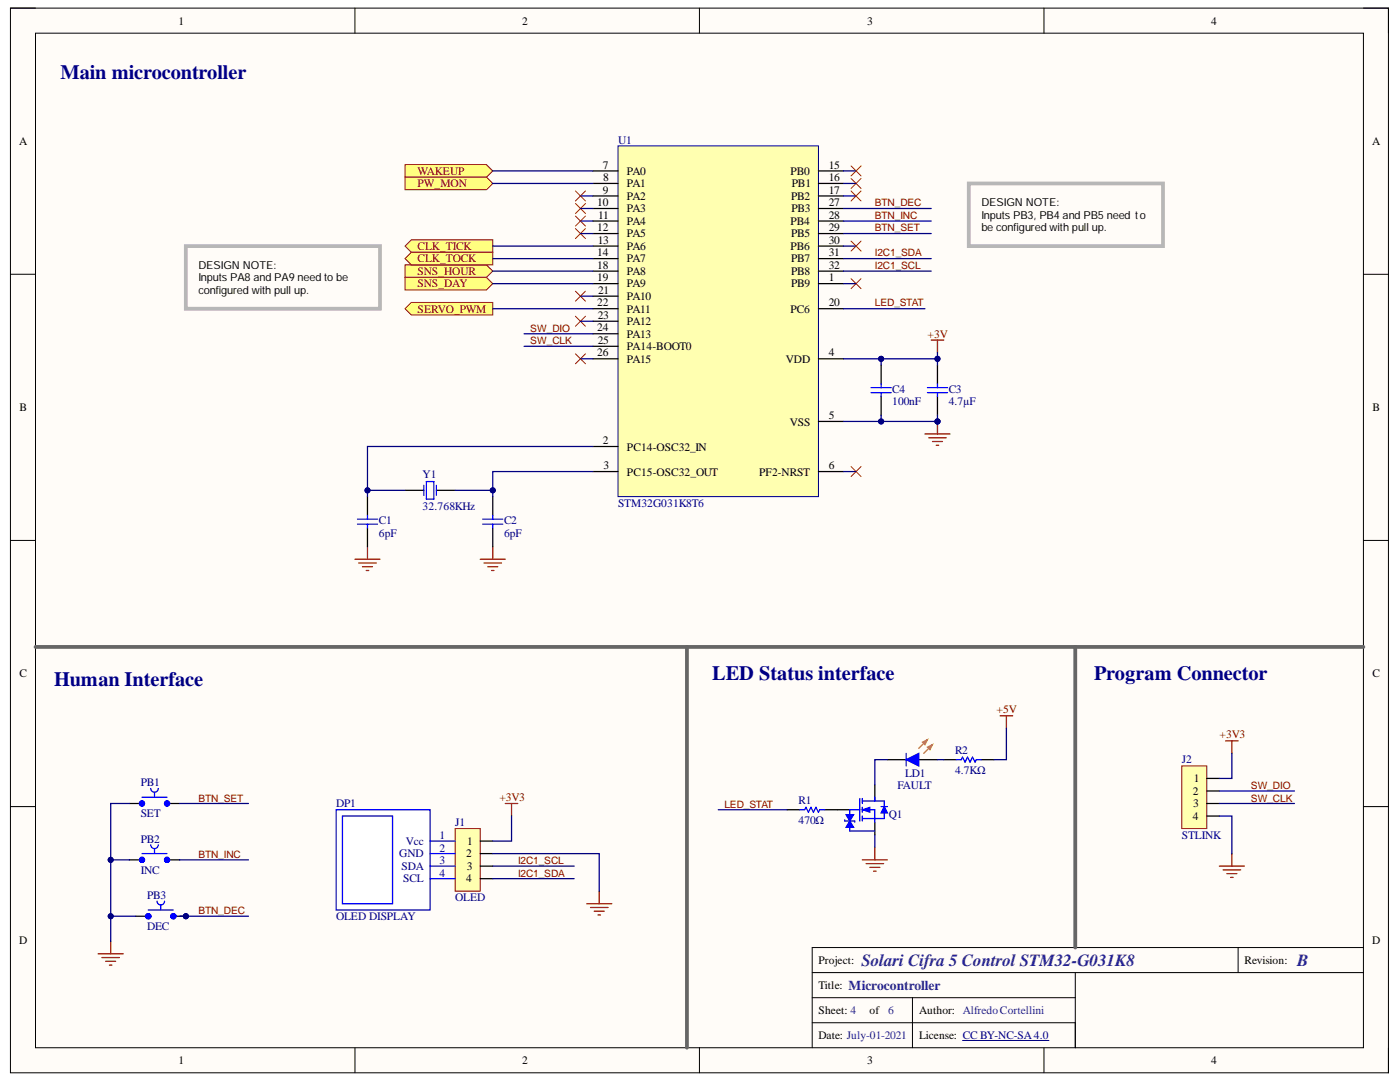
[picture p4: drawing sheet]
<svg xmlns="http://www.w3.org/2000/svg" width="279mm" height="216mm" viewBox="0 0 279 216" stroke-linecap="round" stroke-linejoin="round" font-family="sans-serif">
<defs><g id="words">
<g font-size="4.1" fill="#000080">
<text x="12.1" y="15.7">Main microcontroller</text>
<text x="10.8" y="136.9">Human Interface</text>
<text x="142.1" y="135.7">LED Status interface</text>
<text x="218.3" y="135.7">Program Connector</text>
</g>
<g font-size="3.4" fill="#351c75">
<text x="171.9" y="192.8">Solari Cifra 5 Control STM32-G031K8</text>
<text x="258.9" y="192.8">B</text>
</g>
<text font-size="2.7" fill="#351c75" x="169.4" y="197.5">Microcontroller</text>
<g font-size="2.3">
<text x="35.6" y="4.9">1</text>
<text x="104.2" y="4.9">2</text>
<text x="173.1" y="4.9">3</text>
<text x="241.7" y="4.9">4</text>
<text x="3.8" y="28.9">A</text>
<text x="273.8" y="28.9">A</text>
<text x="120.3" y="33.7">7</text>
<text x="125.1" y="34.8">PA0</text>
<text x="157.8" y="34.8">PB0</text>
<text x="165.4" y="33.7">15</text>
<text x="119.2" y="41.1">10</text>
<text x="120.3" y="38.7">9</text>
<text x="120.4" y="36.1">8</text>
<text x="125.1" y="37.4">PA1</text>
<text x="125.1" y="39.9">PA2</text>
<text x="157.9" y="39.9">PB2</text>
<text x="158" y="37.4">PB1</text>
<text x="165.4" y="41.1">27</text>
<text x="165.4" y="36.1">16</text>
<text x="165.4" y="38.7">17</text>
<text x="119.2" y="46.1">12</text>
<text x="119.4" y="43.6">11</text>
<text x="125.1" y="42.4">PA3</text>
<text x="125.1" y="44.9">PA4</text>
<text x="125.1" y="47.4">PA5</text>
<text x="157.8" y="44.9">PB4</text>
<text x="157.9" y="47.4">PB5</text>
<text x="157.9" y="42.4">PB3</text>
<text x="165.4" y="43.6">28</text>
<text x="165.4" y="46.1">29</text>
<text x="119.2" y="51.2">14</text>
<text x="119.2" y="53.6">18</text>
<text x="119.3" y="48.6">13</text>
<text x="125.1" y="49.9">PA6</text>
<text x="125.1" y="52.4">PA7</text>
<text x="157.8" y="49.9">PB6</text>
<text x="157.9" y="52.4">PB7</text>
<text x="165.4" y="48.6">30</text>
<text x="165.4" y="51.2">31</text>
<text x="165.4" y="53.6">32</text>
<text x="119.2" y="56.2">19</text>
<text x="119.4" y="58.6">21</text>
<text x="125.1" y="59.9">PA10</text>
<text x="125.1" y="54.9">PA8</text>
<text x="125.1" y="57.3">PA9</text>
<text x="157.9" y="54.9">PB8</text>
<text x="157.9" y="57.3">PB9</text>
<text x="165.4" y="56.2">1</text>
<text x="119.2" y="61.2">22</text>
<text x="119.3" y="63.6">23</text>
<text x="125.1" y="62.4">PA11</text>
<text x="125.1" y="64.9">PA12</text>
<text x="157.8" y="62.4">PC6</text>
<text x="165.4" y="61.2">20</text>
<text x="119.2" y="66.1">24</text>
<text x="119.2" y="71.1">26</text>
<text x="119.3" y="68.6">25</text>
<text x="125.1" y="67.4">PA13</text>
<text x="125.1" y="69.9">PA14-BOOT0</text>
<text x="165.4" y="71.1">4</text>
<text x="125.1" y="72.4">PA15</text>
<text x="156.8" y="72.4">VDD</text>
<text x="3.9" y="82">B</text>
<text x="165.4" y="83.6">5</text>
<text x="273.9" y="82">B</text>
<text x="120.3" y="88.6">2</text>
<text x="125.1" y="89.9">PC14-OSC32_IN</text>
<text x="157.6" y="84.9">VSS</text>
<text x="120.5" y="93.6">3</text>
<text x="125.1" y="94.9">PC15-OSC32_OUT</text>
<text x="151.5" y="94.9">PF2-NRST</text>
<text x="165.4" y="93.6">6</text>
<text x="3.9" y="135.2">C</text>
<text x="273.9" y="135.2">C</text>
<text x="238.1" y="158.6">2</text>
<text x="238.1" y="161.1">3</text>
<text x="238.2" y="156.1">1</text>
<text x="238.1" y="163.6">4</text>
<text x="93.1" y="171.1">2</text>
<text x="93.1" y="173.6">3</text>
<text x="93.2" y="168.6">1</text>
<text x="93.1" y="176.1">4</text>
<text x="3.8" y="188.3">D</text>
<text x="273.8" y="188.3">D</text>
<text x="163.4" y="197.3">Title:</text>
<text x="163.4" y="192.3">Project:</text>
<text x="248.4" y="192.3">Revision:</text>
<text x="163.4" y="202.3">Sheet: 4</text>
<text x="173.5" y="202.3">of</text>
<text x="183.4" y="202.3">Author: AlfredoCortellini</text>
<text x="163.4" y="207.4">Date: July-01-2021</text>
<text x="183.4" y="207.4">License: CC BY-NC-SA 4.0</text>
<text x="35.6" y="212.4">1</text>
<text x="104.2" y="212.4">2</text>
<text x="173.1" y="212.4">3</text>
<text x="241.7" y="212.4">4</text>
</g>
<g font-size="2.3" fill="#000080">
<text x="123.3" y="28.7">U1</text>
<text x="178.1" y="78.4">C4</text>
<text x="178.1" y="80.9">100nF</text>
<text x="189.3" y="78.4">C3</text>
<text x="189.3" y="80.9">4.7µF</text>
<text x="84.3" y="95.4">Y1</text>
<text x="84.3" y="101.8">32.768KHz</text>
<text x="123.3" y="101.2">STM32G031K8T6</text>
<text x="75.6" y="104.6">C1</text>
<text x="75.6" y="107.2">6pF</text>
<text x="100.6" y="104.6">C2</text>
<text x="100.6" y="107.2">6pF</text>
<text x="180.6" y="155.1">LD1</text>
<text x="190.6" y="150.4">R2</text>
<text x="190.6" y="154.4">4.7KΩ</text>
<text x="235.9" y="152.3">J2</text>
<text x="28.1" y="156.9">PB1</text>
<text x="67.1" y="161.1">DP1</text>
<text x="159.4" y="160.4">R1</text>
<text x="179.1" y="157.4">FAULT</text>
<text x="28.1" y="163.1">SET</text>
<text x="87.7" y="167.5">1</text>
<text x="90.9" y="164.8">J1</text>
<text x="159.4" y="164.3">470Ω</text>
<text x="177.4" y="163.3">Q1</text>
<text x="235.9" y="167.4">STLINK</text>
<text x="28.1" y="168.1">PB2</text>
<text x="79.7" y="171.1">GND</text>
<text x="80.1" y="173.6">SDA</text>
<text x="81" y="168.6">Vcc</text>
<text x="87.7" y="170">2</text>
<text x="87.7" y="172.5">3</text>
<text x="28.1" y="174.3">INC</text>
<text x="29.4" y="179.4">PB3</text>
<text x="80.5" y="176.1">SCL</text>
<text x="87.7" y="175">4</text>
<text x="90.9" y="179.8">OLED</text>
<text x="29.4" y="185.6">DEC</text>
<text x="67.1" y="183.6">OLED DISPLAY</text>
</g>
<g font-size="2.3" fill="#800000">
<text x="83.3" y="34.8">WAKEUP</text>
<text x="83.3" y="37.4">PW_MON</text>
<text x="83.3" y="49.9">CLK_TICK</text>
<text x="83.3" y="52.4">CLK_TOCK</text>
<text x="83.3" y="54.9">SNS_HOUR</text>
<text x="83.3" y="57.3">SNS_DAY</text>
<text x="83.3" y="62.4">SERVO_PWM</text>
<text x="185.1" y="67.4">+3V</text>
<text x="198.9" y="142.3">+5V</text>
<text x="243.4" y="147.3">+3V3</text>
<text x="99.7" y="159.9">+3V3</text>
</g>
<text font-size="2.3" fill="#351c75" x="177.2" y="202.3">6</text>
<g font-size="2.2">
<text x="195.8" y="41.2">DESIGN NOTE:</text>
<text x="195.8" y="43.6">Inputs PB3, PB4and PB5need to</text>
<text x="195.8" y="46.2">be configured with pull up.</text>
<text x="39.6" y="53.6">DESIGN NOTE:</text>
<text x="39.6" y="56.2">Inputs PA8and PA9need to be</text>
<text x="39.6" y="58.7">configured with pull up.</text>
</g>
<g font-size="2" fill="#800000">
<text x="174.6" y="41.2">BTN_DEC</text>
<text x="174.6" y="43.7">BTN_INC</text>
<text x="174.6" y="46.2">BTN_SET</text>
<text x="174.6" y="51.2">I2C1_SDA</text>
<text x="174.6" y="53.7">I2C1_SCL</text>
<text x="174.6" y="61.2">LED_STAT</text>
<text x="105.8" y="66.2">SW_DIO</text>
<text x="105.8" y="68.7">SW_CLK</text>
<text x="39.6" y="159.9">BTN_SET</text>
<text x="144.6" y="161.2">LED_STAT</text>
<text x="249.7" y="157.4">SW_DIO</text>
<text x="249.7" y="159.9">SW_CLK</text>
<text x="39.6" y="171.2">BTN_INC</text>
<text x="103.4" y="172.5">I2C1_SCL</text>
<text x="103.4" y="174.9">I2C1_SDA</text>
<text x="39.6" y="182.4">BTN_DEC</text>
</g>
</g></defs>
<path d="M2.1 1.6h275v212.5h-275z" fill-rule="evenodd" fill="#fffcf8"/>
<path d="M2.1 1.6h275v212.5h-275z" fill="none" stroke="#000" stroke-width=".2"/>
<path d="M7.1 6.6h265v202.5h-265z" fill-rule="evenodd" fill="#fffcf8"/>
<g fill="none" stroke="#000" stroke-width=".2">
<path d="M2.1 1.6h5M7.1 6.6h265v202.5h-265zM70.8 1.6v5M139.6 1.6v5M208.3 1.6v5M272.1 1.6h5v5M2.1 54.7h5M272.1 54.7h5M2.1 107.8h5M272.1 107.8h5M2.1 161h5M272.1 161h5"/>
<path d="M162.1 194.1h110M162.1 199.1h52.5M182.1 199.1v10M214.6 194.1v15M247.1 189.1v5M272.1 189.1h-110v20M70.8 209.1v5M139.6 209.1v5M162.1 204.1h52.5M208.3 209.1v5M277.1 209.1v5"/>
</g>
<path d="M192.1 207.6h17.2" fill="none" stroke="#000080" stroke-width=".2"/>
<path d="M80.8 52.9h16.3l1.2 1.2-1.2 1.3h-16.3z" fill-rule="evenodd" fill="#ffff80"/>
<path d="M80.8 52.9h16.3l1.2 1.2-1.2 1.3h-16.3z" fill="none" stroke="#800000" stroke-width=".2"/>
<path d="M184.6 86.6h5M185.3 87.3h3.5M186.1 88.1h2M186.8 88.8h.5M187.1 84.1v2.5" fill="none" stroke="#800000" stroke-width=".25"/>
<circle cx="187.1" cy="84.1" r=".5" fill="#000080"/>
<circle cx="187.1" cy="84.1" r=".5" fill="none" stroke="#000080" stroke-width=".2"/>
<g fill="none" stroke="#800000" stroke-width=".25">
<path d="M185.8 67.9h2.5M187.1 67.9v2.4M70.8 111.6h5M71.6 112.3h3.5M72.3 113.1h2M73.1 113.8h.5M73.3 109.1v2.5M95.8 111.6h5M96.6 112.3h3.5M97.3 113.1h2M98.1 113.8h.5M98.3 109.1v2.5"/>
<path d="M199.6 142.8h2.5M200.8 142.8v2.5"/>
</g>
<path d="M80.8 55.4h16.3l1.2 1.2-1.2 1.3h-16.3z" fill-rule="evenodd" fill="#ffff80"/>
<path d="M80.8 55.4h16.3l1.2 1.2-1.2 1.3h-16.3z" fill="none" stroke="#800000" stroke-width=".2"/>
<path d="M80.8 61.6l1.3-1.2h16.2v2.4h-16.2z" fill-rule="evenodd" fill="#ffff80"/>
<path d="M80.8 61.6l1.3-1.2h16.2v2.4h-16.2z" fill="none" stroke="#800000" stroke-width=".2"/>
<path d="M82.1 47.9h16.2v2.5h-16.2l-1.3-1.3z" fill-rule="evenodd" fill="#ffff80"/>
<path d="M82.1 47.9h16.2v2.5h-16.2l-1.3-1.3z" fill="none" stroke="#800000" stroke-width=".2"/>
<path d="M82.1 50.4h16.2v2.5h-16.2l-1.3-1.3z" fill-rule="evenodd" fill="#ffff80"/>
<path d="M82.1 50.4h16.2v2.5h-16.2l-1.3-1.3z" fill="none" stroke="#800000" stroke-width=".2"/>
<path d="M235.9 152.8h4.9v12.5h-4.9z" fill-rule="evenodd" fill="#ffffb0"/>
<path d="M235.9 152.8h4.9v12.5h-4.9z" fill="none" stroke="#800000" stroke-width=".2"/>
<path d="M174.6 156.6v2.5M240.8 155.3h2.5M240.8 157.8h2.5M167.1 161.6h2.5M174.6 164.1v2.5M240.8 160.3h2.5M240.8 162.8h2.5" fill="none" stroke="#000" stroke-width=".25"/>
<path d="M244.6 147.8h2.5M245.8 147.8v2.5M243.3 172.8h5.1M244.1 173.6h3.5M244.9 174.3h1.9M245.6 175.1h.5M245.8 170.3v2.5" fill="none" stroke="#800000" stroke-width=".25"/>
<path d="M171.6 159.3v4.5M172.1 159.3v1M172.1 159.8h2.5M169.6 161.6h2M172.1 161.1v1M172.1 162.8v1M172.1 161.6h2.5v2.5M172.1 163.3h2.5" fill="none" stroke="#00f" stroke-width=".25"/>
<path d="M172.1 161.6l1.5-.5v1z" fill="#00f"/>
<path d="M172.1 161.6l1.5-.5v1z" fill="none" stroke="#00f" stroke-width=".2"/>
<path d="M174.6 159.1v.7" fill="none" stroke="#00f" stroke-width=".25"/>
<path d="M176.5 161l.6 1.2h-1.3z" fill="#00f"/>
<path d="M174.6 159.8h1.9v1.2M168.6 163.6v.2h1M175.8 161h1.3M176.5 161l.6 1.2h-1.3zM176.5 162.2v1.1h-1.9" fill="none" stroke="#00f" stroke-width=".25"/>
<path d="M169.6 163.8l.7 1.3h-1.5z" fill="#00f"/>
<path d="M169.6 163.8l.7 1.3h-1.5z" fill="none" stroke="#00f" stroke-width=".25"/>
<path d="M168.8 162.6h1.5l-.7 1.2z" fill="#00f"/>
<g fill="none" stroke="#00f" stroke-width=".25">
<path d="M84.6 96.8v2M85.1 96.1h1.5v3.5h-1.5zM87.1 96.8v2M71.3 103.6h4M71.3 104.6h4M73.3 102.8v.8M73.3 104.6v.7M96.3 103.6h4M96.3 104.6h4M98.3 102.8v.8M98.3 104.6v.7M168.8 162.6h1.5l-.7 1.2z"/>
<path d="M169.6 163.8h1v.3M169.6 161.6v1M169.6 165.1v.7h5"/>
</g>
<path d="M172.1 171.6h5M172.8 172.3h3.5M173.6 173.1h2M174.3 173.8h.5M174.6 169.1v2.5" fill="none" stroke="#980000" stroke-width=".25"/>
<path d="M73.3 99.1v3.7M80.8 97.8h3.8M87.1 97.8h3.7M98.3 99.1v3.7M73.3 105.3v3.8M98.3 105.3v3.8" fill="none" stroke="#000" stroke-width=".25"/>
<g fill="none" stroke="#f00" stroke-width=".2">
<path d="M114.8 38.1l2 2M116.8 38.1l-2 2M169.8 38.1l2 2M169.8 35.6l2 2M169.8 33.1l2 2M171.8 38.1l-2 2M171.8 35.6l-2 2M171.8 33.1l-2 2M114.8 45.6l2 2M114.8 40.6l2 2M114.8 58.1l2 2M114.8 43.1l2 2"/>
<path d="M116.8 45.6l-2 2M116.8 40.6l-2 2M116.8 58.1l-2 2M116.8 43.1l-2 2M114.8 70.6l2 2M116.8 70.6l-2 2M169.8 93.1l2 2M171.8 93.1l-2 2"/>
</g>
<path d="M37.1 49.1h38.7v12.5h-38.7z" fill="none" stroke="#b7b7b7" stroke-width=".75"/>
<path d="M80.8 32.9h16.3l1.2 1.2-1.2 1.3h-16.3z" fill-rule="evenodd" fill="#ffff80"/>
<path d="M80.8 32.9h16.3l1.2 1.2-1.2 1.3h-16.3z" fill="none" stroke="#800000" stroke-width=".2"/>
<path d="M80.8 35.4h16.3l1.2 1.2-1.2 1.3h-16.3z" fill-rule="evenodd" fill="#ffff80"/>
<path d="M80.8 35.4h16.3l1.2 1.2-1.2 1.3h-16.3z" fill="none" stroke="#800000" stroke-width=".2"/>
<path d="M19.6 190.3h5M20.3 191.1h3.5M21.1 191.8h2M21.8 192.6h.5M22.1 187.8v2.5" fill="none" stroke="#800000" stroke-width=".25"/>
<path d="M90.8 165.3h5v12.5h-5z" fill-rule="evenodd" fill="#ffffb0"/>
<path d="M90.8 165.3h5v12.5h-5z" fill="none" stroke="#800000" stroke-width=".2"/>
<g fill="none" stroke="#000" stroke-width=".25">
<path d="M175.8 72.9v3.7M175.8 79.1v3.7M187.1 72.9v3.7M187.1 79.1v3.7M177.1 151.6h3.7M183.3 151.6h3.8M188.3 151.6h2.5M195.8 151.6h2.5M95.8 167.8h2.5M95.8 170.3h2.5M95.8 172.8h2.5M95.8 175.3h2.5"/>
<path d="M157.1 161.6h2.5M164.6 161.6h2.5"/>
</g>
<path d="M119.6 177.8v2.5M117.1 180.3h5M117.8 181.1h3.5M118.6 181.8h2M119.3 182.6h.5" fill="none" stroke="#800000" stroke-width=".25"/>
<path d="M169.8 55.6l2 2M171.8 55.6l-2 2M114.8 63.1l2 2M116.8 63.1l-2 2" fill="none" stroke="#f00" stroke-width=".2"/>
<path d="M193.3 36.6h38.8v12.5h-38.8z" fill="none" stroke="#b7b7b7" stroke-width=".75"/>
<path d="M173.8 77.3h4M173.8 78.4h4M175.8 76.6v.7M175.8 78.4v.7M185.1 77.3h4M185.1 78.4h4M187.1 76.6v.7M187.1 78.4v.7M190.8 151.6h1l.3-.5 .5 1 .5-1 .5 1 .5-1 .5 1 .2-.5h1M159.6 161.6h1l.2-.5 .5 1 .5-1 .5 1 .5-1 .5 1 .3-.5h1" fill="none" stroke="#00f" stroke-width=".25"/>
<path d="M180.8 151.6l2.5-1.3v2.5z" fill="#00f"/>
<path d="M180.8 151.6l2.5-1.3v2.5zM180.8 150.3v2.5" fill="none" stroke="#00f" stroke-width=".25"/>
<path d="M185.1 147.6l-1.8 1.7M186.1 148.6l-1.8 1.7" fill="none" stroke="#f90" stroke-width=".25"/>
<path d="M184.1 148.1l1-.5-.5 1z" fill="#f90"/>
<path d="M184.1 148.1l1-.5-.5 1z" fill="none" stroke="#f90" stroke-width=".25"/>
<path d="M185.1 149.1l1-.5-.5 1z" fill="#f90"/>
<path d="M185.1 149.1l1-.5-.5 1z" fill="none" stroke="#f90" stroke-width=".25"/>
<path d="M100.8 160.3h2.5M102.1 160.3v2.5" fill="none" stroke="#800000" stroke-width=".25"/>
<path d="M25.8 160.3h2.5M25.8 171.6h2.5M33.3 160.3h2.5M33.3 171.6h2.5" fill="none" stroke="#000" stroke-width=".25"/>
<g fill="none" stroke="#00f" stroke-width=".75">
<circle cx="28.3" cy="160.3" r=".25"/>
<circle cx="28.3" cy="171.6" r=".25"/>
<circle cx="33.3" cy="171.6" r=".25"/>
<circle cx="33.3" cy="160.3" r=".25"/>
</g>
<path d="M28.3 159.1h5M30.1 157.3a.75 .75 0 0 0 .7 .8 .75 .75 0 0 0 .8-.8M30.8 158.1v1M28.3 170.3h5M30.1 168.6a.75 .75 0 0 0 .7 .7 .75 .75 0 0 0 .8-.7M30.8 169.3v1" fill="none" stroke="#00f" stroke-width=".25"/>
<circle cx="37.1" cy="182.8" r=".5" fill="#000080"/>
<circle cx="37.1" cy="182.8" r=".5" fill="none" stroke="#000080" stroke-width=".2"/>
<path d="M27.1 182.8h2.5M34.6 182.8h2.5" fill="none" stroke="#000" stroke-width=".25"/>
<circle cx="37.1" cy="182.8" r=".5" fill="#000080"/>
<circle cx="37.1" cy="182.8" r=".5" fill="none" stroke="#000080" stroke-width=".2"/>
<g fill="none" stroke="#00f" stroke-width=".75">
<circle cx="29.6" cy="182.8" r=".25"/>
<circle cx="34.6" cy="182.8" r=".25"/>
</g>
<path d="M31.3 179.8a.75 .75 0 0 0 .8 .8 .75 .75 0 0 0 .7-.8M29.6 181.6h5M32.1 180.6v1" fill="none" stroke="#00f" stroke-width=".25"/>
<path d="M123.3 29.1h40v70h-40z" fill-rule="evenodd" fill="#ffffb0"/>
<path d="M123.3 29.1h40v70h-40z" fill="none" stroke="#000080" stroke-width=".2"/>
<g fill="none" stroke="#000" stroke-width=".25">
<path d="M118.3 34.1h5M118.3 36.6h5M118.3 39.1h5M163.3 34.1h5M163.3 36.6h5M163.3 39.1h5M118.3 49.1h5M118.3 51.6h5M118.3 59.1h5M118.3 44.1h5M118.3 46.6h5M118.3 41.6h5"/>
<path d="M118.3 54.1h5M118.3 56.6h5M163.3 49.1h5M163.3 51.6h5M163.3 44.1h5M163.3 46.6h5M163.3 41.6h5M163.3 54.1h5M163.3 56.6h5M118.3 61.6h5M118.3 64.1h5M118.3 66.6h5"/>
<path d="M118.3 69.1h5M118.3 71.6h5M163.3 61.6h5M163.3 71.6h5M118.3 89.1h5M118.3 94.1h5M163.3 94.1h5M163.3 84.1h5"/>
</g>
<path d="M169.8 48.1l2 2M171.8 48.1l-2 2" fill="none" stroke="#f00" stroke-width=".2"/>
<path d="M67.1 161.6h18.7v20h-18.7z" fill-rule="evenodd" fill="#fff"/>
<path d="M67.1 161.6h18.7v20h-18.7zM85.8 170.3h5M85.8 167.8h5M85.8 172.8h5M85.8 175.3h5" fill="none" stroke="#00f" stroke-width=".25"/>
<path d="M68.3 162.8h10v17.5h-10z" fill-rule="evenodd" fill="#fff"/>
<path d="M68.3 162.8h10v17.5h-10z" fill="none" stroke="#00f" stroke-width=".25"/>
<path d="M7.1 129.1h265M137.1 129.1v80M214.6 129.1v60" fill="none" stroke="#666" stroke-width=".75"/>
<path d="M187.1 82.8v1.3" fill="none" stroke="#000080" stroke-width=".25"/>
<circle cx="187.1" cy="84.1" r=".5" fill="#000080"/>
<circle cx="187.1" cy="84.1" r=".5" fill="none" stroke="#000080" stroke-width=".2"/>
<path d="M25.8 160.3h-3.7v22.5h5" fill="none" stroke="#000080" stroke-width=".25"/>
<circle cx="22.1" cy="171.6" r=".5" fill="#000080"/>
<circle cx="22.1" cy="171.6" r=".5" fill="none" stroke="#000080" stroke-width=".2"/>
<circle cx="22.1" cy="182.8" r=".5" fill="#000080"/>
<circle cx="22.1" cy="182.8" r=".5" fill="none" stroke="#000080" stroke-width=".2"/>
<path d="M22.1 171.6h3.7" fill="none" stroke="#000080" stroke-width=".25"/>
<circle cx="22.1" cy="171.6" r=".5" fill="#000080"/>
<circle cx="22.1" cy="171.6" r=".5" fill="none" stroke="#000080" stroke-width=".2"/>
<path d="M35.8 182.8h13.8" fill="none" stroke="#000080" stroke-width=".25"/>
<circle cx="37.1" cy="182.8" r=".5" fill="#000080"/>
<circle cx="37.1" cy="182.8" r=".5" fill="none" stroke="#000080" stroke-width=".2"/>
<path d="M73.3 97.8h7.5M35.8 171.6h13.8M35.8 160.3h13.8" fill="none" stroke="#000080" stroke-width=".25"/>
<circle cx="73.3" cy="97.8" r=".5" fill="#000080"/>
<circle cx="73.3" cy="97.8" r=".5" fill="none" stroke="#000080" stroke-width=".2"/>
<path d="M118.3 89.1h-45v10" fill="none" stroke="#000080" stroke-width=".25"/>
<circle cx="73.3" cy="97.8" r=".5" fill="#000080"/>
<circle cx="73.3" cy="97.8" r=".5" fill="none" stroke="#000080" stroke-width=".2"/>
<path d="M90.8 97.8h7.5" fill="none" stroke="#000080" stroke-width=".25"/>
<circle cx="98.3" cy="97.8" r=".5" fill="#000080"/>
<circle cx="98.3" cy="97.8" r=".5" fill="none" stroke="#000080" stroke-width=".2"/>
<path d="M118.3 94.1h-20v5M98.3 170.3h21.3v7.5M98.3 175.3h16.3M98.3 172.8h16.3M102.1 162.8v5h-3.8" fill="none" stroke="#000080" stroke-width=".25"/>
<circle cx="98.3" cy="97.8" r=".5" fill="#000080"/>
<circle cx="98.3" cy="97.8" r=".5" fill="none" stroke="#000080" stroke-width=".2"/>
<g fill="none" stroke="#000080" stroke-width=".25">
<path d="M98.3 36.6h20M98.3 34.1h20M115.8 39.1h2.5M98.3 56.6h20M98.3 54.1h20M98.3 51.6h20M98.3 49.1h20M115.8 59.1h2.5M115.8 46.6h2.5M115.8 44.1h2.5M115.8 41.6h2.5M98.3 61.6h20"/>
<path d="M104.6 69.1h13.7M104.6 66.6h13.7M115.8 71.6h2.5M115.8 64.1h2.5M168.3 84.1h18.8M168.3 94.1h2.5M143.3 161.6h13.8"/>
</g>
<circle cx="175.8" cy="84.1" r=".5" fill="#000080"/>
<circle cx="175.8" cy="84.1" r=".5" fill="none" stroke="#000080" stroke-width=".2"/>
<circle cx="187.1" cy="84.1" r=".5" fill="#000080"/>
<circle cx="187.1" cy="84.1" r=".5" fill="none" stroke="#000080" stroke-width=".2"/>
<path d="M168.3 71.6h18.8v1.3" fill="none" stroke="#000080" stroke-width=".25"/>
<circle cx="175.8" cy="71.6" r=".5" fill="#000080"/>
<circle cx="175.8" cy="71.6" r=".5" fill="none" stroke="#000080" stroke-width=".2"/>
<circle cx="187.1" cy="71.6" r=".5" fill="#000080"/>
<circle cx="187.1" cy="71.6" r=".5" fill="none" stroke="#000080" stroke-width=".2"/>
<g fill="none" stroke="#000080" stroke-width=".25">
<path d="M168.3 39.1h2.5M168.3 36.6h2.5M168.3 34.1h2.5M168.3 56.6h2.5M168.3 54.1h17.5M168.3 51.6h17.5M168.3 49.1h2.5M168.3 46.6h17.5M168.3 44.1h17.5M168.3 41.6h17.5M168.3 61.6h16.3M177.1 151.6h-2.5v5"/>
<path d="M187.1 151.6h1.2M200.8 145.3v6.3h-2.5M243.3 157.8h15M245.8 150.3v5h-2.5M243.3 162.8h2.5v7.5M243.3 160.3h15M22.1 182.8v5"/>
</g>
<circle cx="22.1" cy="182.8" r=".5" fill="#000080"/>
<circle cx="22.1" cy="182.8" r=".5" fill="none" stroke="#000080" stroke-width=".2"/>
<path d="M175.8 82.8v1.3M174.6 166.6v2.5" fill="none" stroke="#000080" stroke-width=".25"/>
<circle cx="175.8" cy="84.1" r=".5" fill="#000080"/>
<circle cx="175.8" cy="84.1" r=".5" fill="none" stroke="#000080" stroke-width=".2"/>
<path d="M175.8 71.6v1.3" fill="none" stroke="#000080" stroke-width=".25"/>
<circle cx="175.8" cy="71.6" r=".5" fill="#000080"/>
<circle cx="175.8" cy="71.6" r=".5" fill="none" stroke="#000080" stroke-width=".2"/>
<path d="M187.1 70.3v1.3" fill="none" stroke="#000080" stroke-width=".25"/>
<circle cx="187.1" cy="71.6" r=".5" fill="#000080"/>
<circle cx="187.1" cy="71.6" r=".5" fill="none" stroke="#000080" stroke-width=".2"/>
<use href="#words"/>
</svg>
